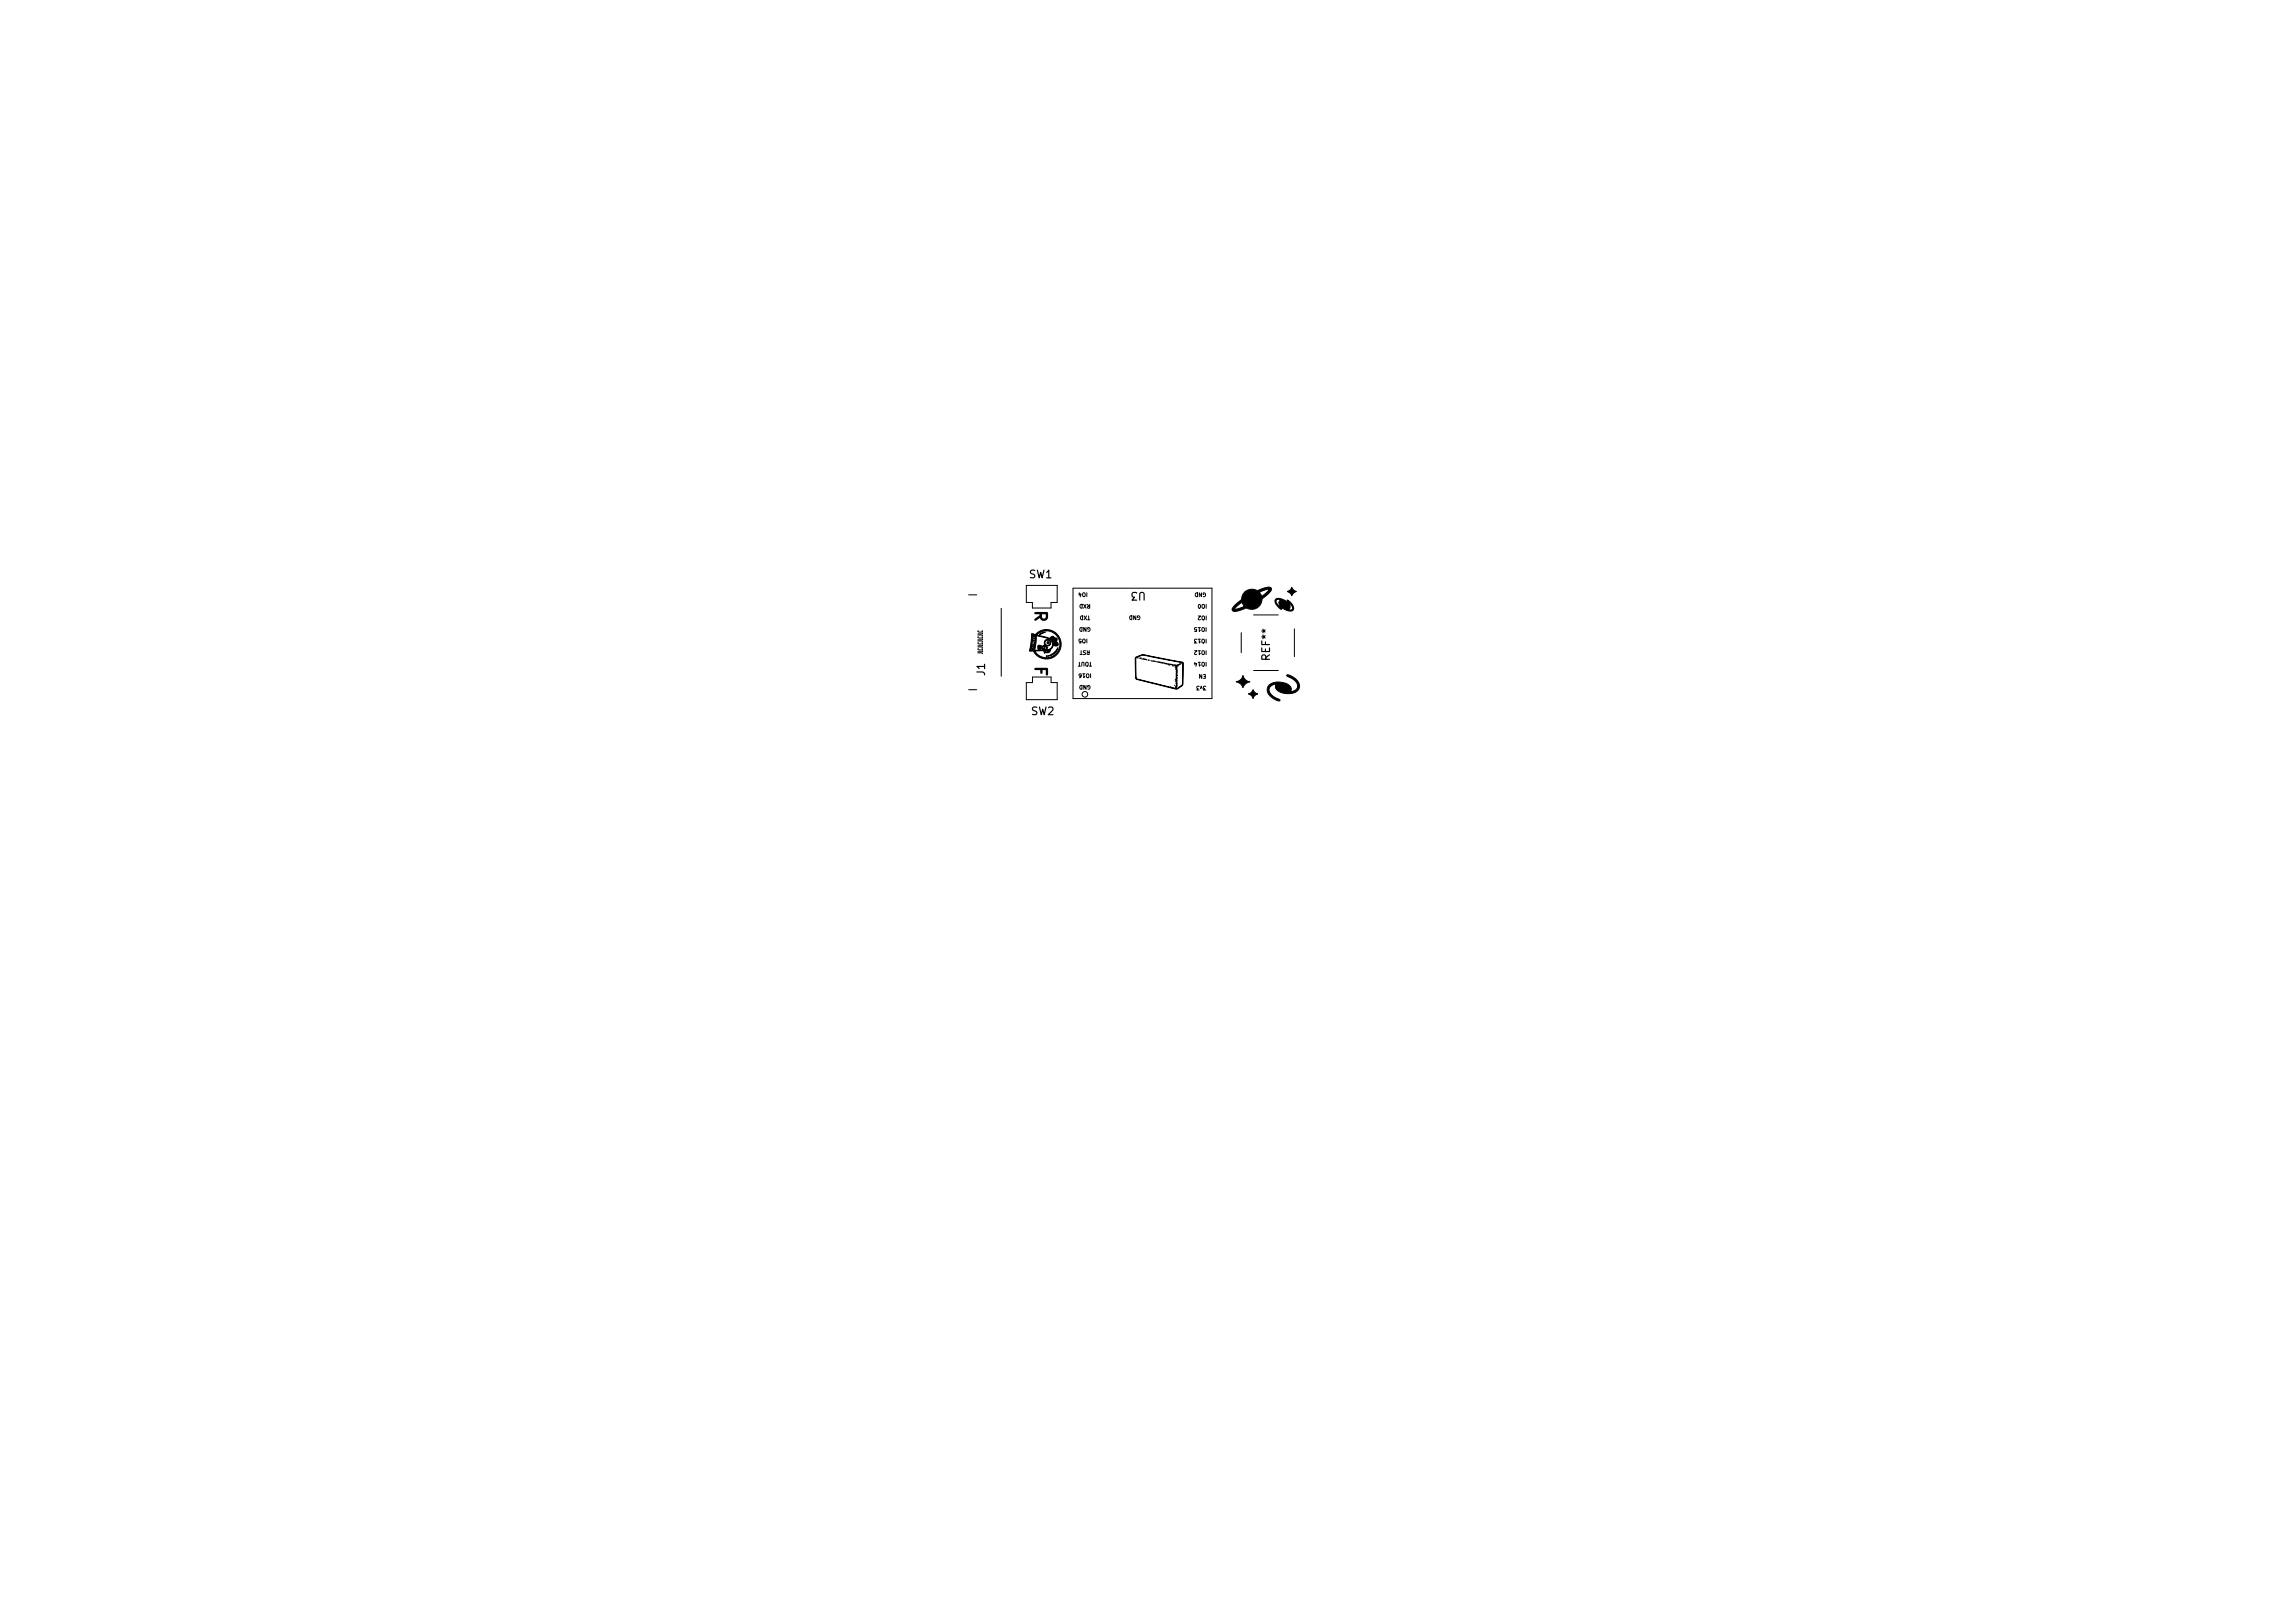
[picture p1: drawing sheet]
<svg xmlns="http://www.w3.org/2000/svg" width="297mm" height="210mm" viewBox="0 0 297 210" stroke-linecap="round" stroke-linejoin="round" font-family="sans-serif">
<defs><g id="words">
<g font-size="2.1">
<text x="134.1" y="79.1" transform="rotate(90 134.1 79.1)">R</text>
<text x="134.1" y="86.3" transform="rotate(90 134.1 86.3)">F</text>
</g>
<g font-size="1.4">
<text x="133.3" y="74.9">SW1</text>
<text x="148.3" y="76.7" transform="rotate(-180 148.3 76.7)">U3</text>
<text x="127.6" y="87.5" transform="rotate(-90 127.6 87.5)">J1</text>
<text x="164.5" y="85.4" transform="rotate(-90 164.5 85.4)">REF**</text>
<text x="133.6" y="92.6">SW2</text>
</g>
<text font-size=".8" x="127.3" y="84.8" transform="rotate(-90 127.3 84.8)">JLCJLCJLCJLC</text>
<g font-size=".7">
<text x="140.9" y="76.8" transform="rotate(-180 140.9 76.8)">IO4</text>
<text x="156.3" y="76.8" transform="rotate(-180 156.3 76.8)">GND</text>
<text x="140.9" y="82.8" transform="rotate(-180 140.9 82.8)">IO5</text>
<text x="141.2" y="79.8" transform="rotate(-180 141.2 79.8)">TXD</text>
<text x="141.3" y="78.3" transform="rotate(-180 141.3 78.3)">RXD</text>
<text x="141.3" y="81.3" transform="rotate(-180 141.3 81.3)">GND</text>
<text x="147.8" y="79.7" transform="rotate(-180 147.8 79.7)">GND</text>
<text x="156.3" y="82.8" transform="rotate(-180 156.3 82.8)">IO13</text>
<text x="156.3" y="81.3" transform="rotate(-180 156.3 81.3)">IO15</text>
<text x="156.3" y="79.8" transform="rotate(-180 156.3 79.8)">IO2</text>
<text x="156.3" y="78.3" transform="rotate(-180 156.3 78.3)">IO0</text>
<text x="141.2" y="84.3" transform="rotate(-180 141.2 84.3)">RST</text>
<text x="141.3" y="87.3" transform="rotate(-180 141.3 87.3)">IO16</text>
<text x="141.3" y="88.8" transform="rotate(-180 141.3 88.8)">GND</text>
<text x="141.5" y="85.8" transform="rotate(-180 141.5 85.8)">TOUT</text>
<text x="156.2" y="88.9" transform="rotate(-180 156.2 88.9)">3v3</text>
<text x="156.3" y="87.4" transform="rotate(-180 156.3 87.4)">EN</text>
<text x="156.3" y="85.8" transform="rotate(-180 156.3 85.8)">IO14</text>
<text x="156.3" y="84.3" transform="rotate(-180 156.3 84.3)">IO12</text>
</g>
</g></defs>
<g fill="#000" stroke="#000" stroke-width=".13">
<path d="M161.3 76.6a1.37 1.37 0 0 1 1.6-.1l.2-.1a2.65 2.65 0 0 1 1.5-.3 .4 .4 0 0 1-.1 .6l-1 .9a1.37 1.37 0 0 1-2.1 1.2 2.2 2.2 0 0 1-1.7 .3l-.1-.2h.7l.9-.3-.2-.3a.16 .16 0 0 0-.1-.2 .16 .16 0 0 0-.2 0l-.8 .8h-.3a3.3 3.3 0 0 1 1.2-1.2l.2-.6 .2-.4h2l.3 .5 .9-.8h-.4l-.8 .3h-2zM165.2 77.6h.1a1.69 1.69 0 0 1 1.8 .9v.3l-.2 .2a.33 .33 0 0 0 .5 0 .33 .33 0 0 0 0-.5l-.7-.8a1.32 1.32 0 0 1 .8 1.3 1.22 1.22 0 0 1-1.5-.3 .6 .6 0 0 1-.1-.9v-.1a.35 .35 0 0 0-.5 0 .35 .35 0 0 0 0 .5l.6 .7h-.1a1.34 1.34 0 0 1-.7-1.2zM166.8 76.6l.3-.1 .2-.4 .2 .3 .4 .2-.4 .3-.2 .3-.2-.4zM134.7 82.1l.7-.2-.7 .3zM135.4 83l.2-.2 .1 .1a.34 .34 0 0 0-.3 .5 .34 .34 0 0 0 .6 .1 .34 .34 0 0 0-.2-.6l-.1-.1a.42 .42 0 0 1 .4 .6 .42 .42 0 0 1-.6 .2 .42 .42 0 0 1-.1-.6zM135.7 85a2.2 2.2 0 0 0 1.4-1.1 1.45 1.45 0 0 1-1.4 1.1zM133.6 82.1h.3l-.2 1.6 .1 .1a.24 .24 0 0 0-.2 .2 .24 .24 0 0 0 .1 .3l.2-.2 .1-.8h-.1a.26 .26 0 0 0 .2-.4v-.2h-.2l.2-.1a.24 .24 0 0 0 0-.2 .24 .24 0 0 0-.2-.2v-.1l.2 .1 .2-.1-.3 2.1h1.1a.19 .19 0 0 0-.1-.2 .19 .19 0 0 0-.2 .1 .27 .27 0 0 1-.3-.4 .27 .27 0 0 1 .4 0h.2l.2-.1v.1l-.2 .2 .2 .4v-.7h.1v.8v-.2a.28 .28 0 0 0 .2-.2 .28 .28 0 0 0-.2-.3v-.1h.1a.3 .3 0 0 1 .2 .3 .3 .3 0 0 1-.1 .3l.4-.1-.1 .1a.17 .17 0 0 1-.1 .2 .17 .17 0 0 1-.2-.1h-.1a.25 .25 0 0 0 .3 .2 .25 .25 0 0 0 .2-.3v-.1a.83 .83 0 0 0 .3-1 .83 .83 0 0 0-.9-.5l-1.1-.2a.59 .59 0 0 1 .5-.7l.7-.1v.1l-.6 .2-.6 .4 1.3 .3a.39 .39 0 0 0 .6-.1h.3l.1 .2a.24 .24 0 0 1 .3 .1 .24 .24 0 0 1-.1 .3 .32 .32 0 0 1 .3 .5 .32 .32 0 0 1-.5 .1h-.2l-.3 .4a.52 .52 0 0 1-.7 .4l-.1 .1v-.1a.28 .28 0 0 0-.2-.2 .28 .28 0 0 0-.3 0h-.7a1.74 1.74 0 0 0 3 0 1.74 1.74 0 0 0-1.6-2.6l.1-.1a1.92 1.92 0 0 1 1.5 2.9 1.92 1.92 0 0 1-3.3-.2h-.4zM147.1 85.2l1-.4 4.8 .9a.31 .31 0 0 1 .4 .1 .31 .31 0 0 1 0 .4l-.1 2.5-.4 .4a1.19 1.19 0 0 1-1.3 0l-3.6-.9a.84 .84 0 0 1-.8-.4v-2.4l.1 2.4a.27 .27 0 0 0 .4 .2l4.9 1.2 .7-.6v-2.7l-5-1-.8 .2-.2 .1-.1 .2zM149.3 85.6h.1zM149.6 85.7h.1zM150.1 85.8h.1zM150.3 85.8h.1z"/>
<path d="M150.5 85.8l.1 .1zM150.8 85.9h.1zM151 85.9l.2 .1zM151.3 86h.1zM151.4 86l.5 .1h-.5zM152.3 88v.1zM152.3 86.5h.1zM152.2 86.2h.2zM152.4 87.9v.1zM152.4 87.6v.1zM152.4 86.4h.1l-.1 .1zM152.4 88.1v.2z"/>
<path d="M152.4 88.9v.1zM152.4 87.2l.1 .1-.1 .1zM152.4 87.7l.1 .1zM152.4 88.4v.1zM152.4 88.5v.2zM152.4 86.7l.1 .2zM152.4 87v.1zM152.4 86.3h.1l-.1 .1zM152.4 86.9l.1 .1h-.1zM152.4 87.5l.1 .1zM152.4 86.2l.2-.1v.1zM152.7 86.1l.2-.1z"/>
<path d="M160.1 88.3a1.03 1.03 0 0 0 .9-.8 1 1 0 0 0 .9 .8 1.49 1.49 0 0 0-.9 .8 1 1 0 0 0-.9-.8zM161.7 89.9l.3-.1 .3-.5 .2 .4 .4 .2-.3 .2-.3 .4-.2-.4zM164.4 88.8a2.16 2.16 0 0 1 2.8 .2l.1 .4-.1 .2a.85 .85 0 0 0 .9-.9 2.41 2.41 0 0 0-1.4-1.1v-.1a1.23 1.23 0 0 1 1.2 .5 1.02 1.02 0 0 1 .4 1.2 1.02 1.02 0 0 1-1.1 .7 1.92 1.92 0 0 1-1.9-.7l-.1-.3 .1-.3a.81 .81 0 0 0-.9 .6 .81 .81 0 0 0 .4 .9l.9 .5 .1 .2a1.75 1.75 0 0 1-1.6-1.5z"/>
<circle cx="133.7" cy="84.1" r=".09"/>
<circle cx="133.8" cy="83.5" r=".09"/>
<circle cx="133.9" cy="83" r=".09"/>
<circle cx="133.9" cy="82.4" r=".09"/>
<circle cx="135.6" cy="85" r=".07"/>
<circle cx="135.8" cy="83.3" r=".14"/>
<circle cx="147.3" cy="85.2" r=".02"/>
<circle cx="147.7" cy="85.3" r=".03"/>
<circle cx="147.8" cy="85.2" r=".02"/>
<circle cx="147.8" cy="85.3" r=".02"/>
<circle cx="148.2" cy="85.4" r=".03"/>
<circle cx="148.4" cy="85.4" r=".02"/>
<circle cx="148.5" cy="85.4" r=".03"/>
<circle cx="148.8" cy="85.5" r=".03"/>
<circle cx="148.9" cy="85.5" r=".03"/>
<circle cx="149.5" cy="85.7" r=".03"/>
<circle cx="149.9" cy="85.7" r=".03"/>
<circle cx="150.7" cy="85.8" r=".02"/>
<circle cx="150.9" cy="85.9" r=".03"/>
<circle cx="151.9" cy="86.1" r=".02"/>
<circle cx="151.9" cy="86.3" r=".03"/>
<circle cx="152.1" cy="86.2" r=".03"/>
<circle cx="152.2" cy="86.2" r=".04"/>
<circle cx="152.2" cy="88.8" r=".02"/>
<circle cx="152.3" cy="89.1" r=".03"/>
<circle cx="152.3" cy="88.2" r=".03"/>
<circle cx="152.3" cy="86.4" r=".02"/>
<circle cx="152.3" cy="89" r=".03"/>
<circle cx="152.3" cy="89.2" r=".03"/>
<circle cx="152.4" cy="86.8" r=".03"/>
<circle cx="152.4" cy="87.9" r=".03"/>
<circle cx="152.4" cy="87.2" r=".03"/>
<circle cx="152.4" cy="89" r=".04"/>
<circle cx="152.4" cy="88.4" r=".02"/>
<circle cx="152.4" cy="89.2" r=".02"/>
<circle cx="152.4" cy="86.6" r=".06"/>
<circle cx="152.4" cy="87.4" r=".03"/>
<circle cx="152.4" cy="88.8" r=".05"/>
<circle cx="152.7" cy="86.1" r=".03"/>
<circle cx="152.9" cy="86" r=".03"/>
</g>
<g fill="none" stroke="#000" stroke-width=".13">
<path d="M125.5 77.1h1M129.7 78.8v8.8M136.9 75.8h-4v2.2h.8v.8M136.9 75.8v2.2h-.7v.8M139 76.2h18v14.3h-18zM162.4 79.7h3.2M125.5 89.3h1M133.8 87.7v.7h-.9v2.2h4v-2.2h-.7v-.7M160.8 82v2.6M162.4 86.9h3.2M167.7 81.5v3.6"/>
<circle cx="140.5" cy="89.9" r=".36"/>
</g>
<use href="#words"/>
</svg>
